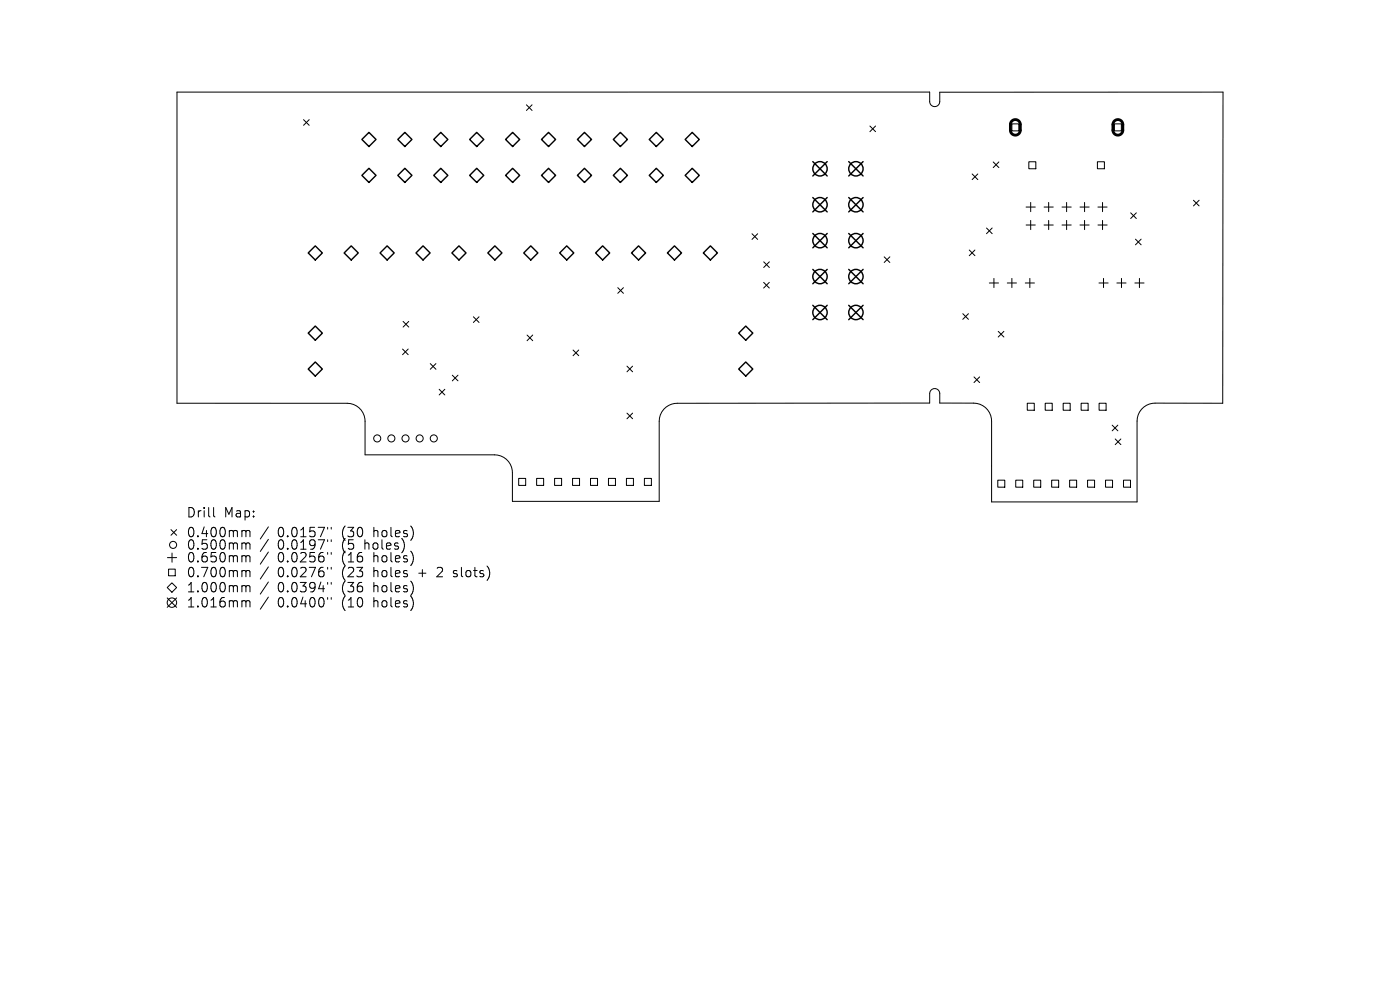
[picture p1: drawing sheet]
<svg xmlns="http://www.w3.org/2000/svg" width="297mm" height="210mm" viewBox="0 0 297 210" stroke-linecap="round" stroke-linejoin="round" font-family="sans-serif">
<defs><g id="words">
<g font-size="2.8">
<text x="39.5" y="110">Drill</text>
<text x="47.5" y="110">Map:</text>
<text x="39.5" y="114.2">0.400mm</text>
<text x="39.5" y="116.9">0.500mm</text>
<text x="39.5" y="119.6">0.650mm</text>
<text x="58.9" y="114.2">0.0157&quot;</text>
<text x="58.9" y="116.9">0.0197&quot;</text>
<text x="58.9" y="119.6">0.0256&quot;</text>
<text x="72.6" y="114.2">(30</text>
<text x="72.6" y="116.9">(5</text>
<text x="72.6" y="119.6">(16</text>
<text x="77.6" y="116.9">holes)</text>
<text x="79.5" y="114.2">holes)</text>
<text x="79.5" y="119.6">holes)</text>
<text x="39.5" y="122.7">0.700mm</text>
<text x="39.5" y="125.9">1.000mm</text>
<text x="58.9" y="122.7">0.0276&quot;</text>
<text x="58.9" y="125.9">0.0394&quot;</text>
<text x="72.6" y="122.7">(23</text>
<text x="72.6" y="125.9">(36</text>
<text x="79.5" y="122.7">holes</text>
<text x="79.5" y="125.9">holes)</text>
<text x="89.2" y="122.7">+</text>
<text x="93.4" y="122.7">2</text>
<text x="97.1" y="122.7">slots)</text>
<text x="39.5" y="129.1">1.016mm</text>
<text x="58.9" y="129.1">0.0400&quot;</text>
<text x="72.6" y="129.1">(10</text>
<text x="79.5" y="129.1">holes)</text>
</g>
</g></defs>
<g fill="none" stroke="#000" stroke-width=".21">
<path d="M37.5 19.5h159.7v2a1.07 1.07 0 0 0 1.1 1.1 1.07 1.07 0 0 0 1.1-1v-2l60.1-.1-.1 66h-14.4a3.8 3.8 0 0 0-3.8 3.8v17.2h-30.8v-17.2a3.8 3.8 0 0 0-3.8-3.8h-7.2v-2a1.07 1.07 0 0 0-1.1-1.1 1.07 1.07 0 0 0-1.1 1.1v2h-53.5a3.8 3.8 0 0 0-3.9 3.9v17h-31.1v-6.1a3.8 3.8 0 0 0-3.8-3.8h-27.5v-7.1a3.8 3.8 0 0 0-3.8-3.9h-36.1zM64.4 25.4l1.2 1.2M65.6 25.4l-1.2 1.2M111.7 22.2l1.2 1.2M112.9 22.2l-1.2 1.2M184.5 26.7l1.2 1.2M185.7 26.7l-1.2 1.2M206.2 36.9l1.2 1.2M207.4 36.9l-1.2 1.2M210.7 34.4l1.2 1.2M211.9 34.4l-1.2 1.2M214.7 26.3h1.4v1.5h-1.4z"/>
<path d="M218.3 34.3h1.4v1.5h-1.4zM232.8 34.3h1.5v1.5h-1.5zM236.4 26.3h1.5v1.5h-1.5zM159.5 49.6l1.2 1.2M160.7 49.6l-1.2 1.2M162 59.9l1.2 1.2M162 55.5l1.2 1.2M163.2 59.9l-1.2 1.2M163.2 55.5l-1.2 1.2M187.6 54.5l1.2 1.2M188.8 54.5l-1.2 1.2M205.6 53l1.2 1.2"/>
<path d="M206.8 53l-1.2 1.2M209.3 48.4l1.2 1.2M210.5 48.4l-1.2 1.2M210.9 59.1v1.9M214.7 59.1v1.9M217.7 43.9h1.9M217.7 47.7h1.9M218.5 59.1v1.9M218.7 42.9v2M218.7 46.8v1.9M221.5 43.9h1.9M221.5 47.7h1.9"/>
<path d="M222.5 42.9v2M222.5 46.8v1.9M225.3 43.9h2M225.3 47.7h2M226.3 42.9v2M226.3 46.8v1.9M229.1 43.9h2M229.1 47.7h2M230.1 42.9v2M230.1 46.8v1.9M232.9 43.9h2M232.9 47.7h2"/>
<path d="M233.9 42.9v2M233.9 46.8v1.9M234.1 59.1v1.9M237.9 59.1v1.9M239.9 45.2l1.2 1.2M240.9 50.7l1.2 1.2M241.1 45.2l-1.2 1.2M241.7 59.1v1.9M242.1 50.7l-1.2 1.2M253.2 42.5l1.2 1.2M254.4 42.5l-1.2 1.2M85.4 74l1.2 1.2"/>
<path d="M85.5 68.2l1.2 1.2M86.6 74l-1.2 1.2M86.7 68.2l-1.2 1.2M91.3 77.1l1.2 1.2M92.5 77.1l-1.2 1.2M96 79.6l1.2 1.2M97.2 79.6l-1.2 1.2M100.4 67.2l1.2 1.2M101.6 67.2l-1.2 1.2M111.8 71.1l1.2 1.2M113 71.1l-1.2 1.2M121.6 74.3l1.2 1.2"/>
<path d="M122.8 74.3l-1.2 1.2M131.1 61l1.2 1.2M132.3 61l-1.2 1.2M133 77.7l1.2 1.2M134.2 77.7l-1.2 1.2M204.3 66.5l1.2 1.2M205.5 66.5l-1.2 1.2M206.6 80l1.2 1.2M207.8 80l-1.2 1.2M209.9 60h1.9M211.8 70.3l1.2 1.2M213 70.3l-1.2 1.2"/>
<path d="M213.7 60h1.9M217.5 60h2M233.1 60h2M236.9 60h2M240.8 60h1.9M93.2 82.6l1.2 1.2M94.4 82.6l-1.2 1.2M133 87.6l1.2 1.2M134.2 87.6l-1.2 1.2M217.9 85.5h1.5v1.5h-1.5zM221.7 85.5h1.5v1.5h-1.5zM225.5 85.5h1.5v1.5h-1.5z"/>
<path d="M229.4 85.5h1.4v1.5h-1.4zM233.2 85.5h1.5v1.5h-1.5zM235.9 90.2l1.2 1.2M236.6 93.1l1.2 1.2M237.1 90.2l-1.2 1.2M237.8 93.1l-1.2 1.2M35.5 118.3h2M36.3 112.3l1.2 1.2M36.5 117.3v2M37.5 112.3l-1.2 1.2M45.3 107.7v1.7l.3 .3M51.6 112.5h.3l.3 .3"/>
<path d="M51.6 115.2l.5 .1 .1 .2M51.6 117.9h.3l.3 .3M52.2 112.8l.3-.3 .4 .1 .1 1.3M52.2 112.8v1.1M52.2 115.5v1M52.2 118.2v1M52.2 115.5l.3-.3 .4 .1 .1 1.2M52.2 118.2l.3-.3 .4 .1 .1 1.2M56.9 111.8l-1.7 2.5M56.9 114.4l-1.7 2.6M56.9 117.1l-1.7 2.6M69.5 111.9v.3"/>
<path d="M69.5 114.5v.4M69.5 117.2v.4M70.3 111.9v.3M70.3 114.5v.4M70.3 117.2v.4M110 101.5h1.5v1.5h-1.5zM113.8 101.5h1.5v1.5h-1.5zM117.7 101.5h1.4v1.5h-1.4zM121.5 101.5h1.4v1.5h-1.4zM125.3 101.5h1.5v1.5h-1.5zM129.1 101.5h1.5v1.5h-1.5zM132.9 101.5h1.5v1.5h-1.5z"/>
<path d="M136.7 101.5h1.5v1.5h-1.5zM211.7 101.9h1.5v1.4h-1.5zM215.5 101.9h1.5v1.4h-1.5zM219.3 101.9h1.5v1.4h-1.5zM223.1 101.9h1.5v1.4h-1.5zM226.9 101.9h1.5v1.4h-1.5zM230.7 101.9h1.5v1.4h-1.5zM234.5 101.9h1.5v1.4h-1.5zM238.3 101.9h1.5v1.4h-1.5zM35.5 124.6l1-1 1 1-1 1zM35.5 126.8l2 2M35.8 120.7h1.4v1.4h-1.4z"/>
<path d="M37.5 126.8l-2 2M51.6 121h.3l.3 .3M51.6 124.2h.3l.3 .3M51.6 127.4l.5 .1 .1 .2M52.2 121.3v1.1M52.2 124.5v1.1M52.2 127.7v1.1M52.2 121.3l.3-.3 .4 .1 .1 1.3M52.2 124.5l.3-.3 .4 .1 .1 1.3M52.2 127.7l.3-.3 .4 .1 .1 1.3M56.9 120.3l-1.7 2.5M56.9 123.5l-1.7 2.5"/>
<path d="M56.9 126.7l-1.7 2.5M69.5 120.4v.3M69.5 123.6v.3M69.5 126.8v.3M70.3 120.4v.3M70.3 123.6v.3M70.3 126.8v.3M96.2 122.3l.2 .1M96.3 121.1v.5"/>
<circle cx="80" cy="93" r=".75"/>
<circle cx="83" cy="93" r=".75"/>
<circle cx="86" cy="93" r=".75"/>
<circle cx="89" cy="93" r=".75"/>
<circle cx="92" cy="93" r=".75"/>
<circle cx="36.7" cy="115.6" r=".75"/>
<circle cx="36.5" cy="127.8" r="1"/>
</g>
<path d="M214.7 25.7a1.05 1.05 0 0 1 1.1-.3 1.05 1.05 0 0 1 .7 1v1.2a1.05 1.05 0 0 1-1.1 1.1 1.05 1.05 0 0 1-1-1.1v-1.4zM236.4 25.7a1.05 1.05 0 0 1 1.2-.3 1.05 1.05 0 0 1 .6 1v1.2a1.05 1.05 0 0 1-1 1.1 1.05 1.05 0 0 1-1.1-1.1v-1.4z" fill="none" stroke="#000" stroke-width=".6"/>
<g fill="none" stroke="#000" stroke-width=".3">
<path d="M76.8 29.6l1.5-1.5 1.5 1.5-1.5 1.5zM76.8 37.2l1.5-1.5 1.5 1.5-1.5 1.5zM84.4 29.6l1.5-1.5 1.5 1.5-1.5 1.5zM84.4 37.2l1.5-1.5 1.5 1.5-1.5 1.5zM92 29.6l1.5-1.5 1.5 1.5-1.5 1.5zM92 37.2l1.5-1.5 1.5 1.5-1.5 1.5zM99.6 29.6l1.5-1.5 1.5 1.5-1.5 1.5zM99.6 37.2l1.5-1.5 1.5 1.5-1.5 1.5zM107.3 29.6l1.5-1.5 1.5 1.5-1.5 1.5zM107.3 37.2l1.5-1.5 1.5 1.5-1.5 1.5zM114.9 29.6l1.5-1.5 1.5 1.5-1.5 1.5zM114.9 37.2l1.5-1.5 1.5 1.5-1.5 1.5z"/>
<path d="M122.5 29.6l1.5-1.5 1.5 1.5-1.5 1.5zM122.5 37.2l1.5-1.5 1.5 1.5-1.5 1.5zM130.1 29.6l1.5-1.5 1.5 1.5-1.5 1.5zM130.1 37.2l1.5-1.5 1.5 1.5-1.5 1.5zM137.7 29.6l1.5-1.5 1.5 1.5-1.5 1.5zM137.7 37.2l1.5-1.5 1.5 1.5-1.5 1.5zM145.4 29.6l1.5-1.5 1.5 1.5-1.5 1.5zM145.4 37.2l1.5-1.5 1.5 1.5-1.5 1.5zM172.4 34.3l3.1 3M175.5 34.3l-3.1 3M180.1 34.3l3 3M183.1 34.3l-3 3"/>
<path d="M66.9 52.2l1.5 1.5-1.5 1.5-1.5-1.5zM74.5 52.2l1.5 1.5-1.5 1.5-1.5-1.5zM82.1 52.2l1.5 1.5-1.5 1.5-1.5-1.5zM89.7 52.2l1.5 1.5-1.5 1.5-1.5-1.5zM97.4 52.2l1.5 1.5-1.5 1.5-1.5-1.5zM105 52.2l1.5 1.5-1.5 1.5-1.5-1.5zM112.6 52.2l1.5 1.5-1.5 1.5-1.5-1.5zM120.2 52.2l1.5 1.5-1.5 1.5-1.5-1.5zM127.8 52.2l1.5 1.5-1.5 1.5-1.5-1.5zM135.5 52.2l1.5 1.5-1.5 1.5-1.5-1.5zM143.1 52.2l1.5 1.5-1.5 1.5-1.5-1.5zM150.7 52.2l1.5 1.5-1.5 1.5-1.5-1.5z"/>
<path d="M172.4 41.9l3.1 3.1M172.4 49.5l3.1 3.1M172.4 57.1l3.1 3.1M175.5 41.9l-3.1 3.1M175.5 49.5l-3.1 3.1M175.5 57.1l-3.1 3.1M180.1 41.9l3 3.1M180.1 49.5l3 3.1M180.1 57.1l3 3.1M183.1 41.9l-3 3.1M183.1 49.5l-3 3.1M183.1 57.1l-3 3.1"/>
<path d="M65.4 70.7l1.5-1.5 1.5 1.5-1.5 1.5zM66.9 76.8l1.5 1.5-1.5 1.5-1.5-1.5zM156.7 70.7l1.5-1.5 1.5 1.5-1.5 1.5zM156.7 78.3l1.5-1.5 1.5 1.5-1.5 1.5zM172.4 64.8l3.1 3M175.5 64.8l-3.1 3M180.1 64.8l3 3M183.1 64.8l-3 3"/>
<circle cx="174" cy="35.8" r="1.52"/>
<circle cx="181.6" cy="35.8" r="1.52"/>
<circle cx="174" cy="58.7" r="1.52"/>
<circle cx="174" cy="51" r="1.52"/>
<circle cx="174" cy="43.4" r="1.52"/>
<circle cx="181.6" cy="51" r="1.52"/>
<circle cx="181.6" cy="58.7" r="1.52"/>
<circle cx="181.6" cy="43.4" r="1.52"/>
<circle cx="174" cy="66.3" r="1.52"/>
<circle cx="181.6" cy="66.3" r="1.52"/>
</g>
<use href="#words"/>
</svg>
